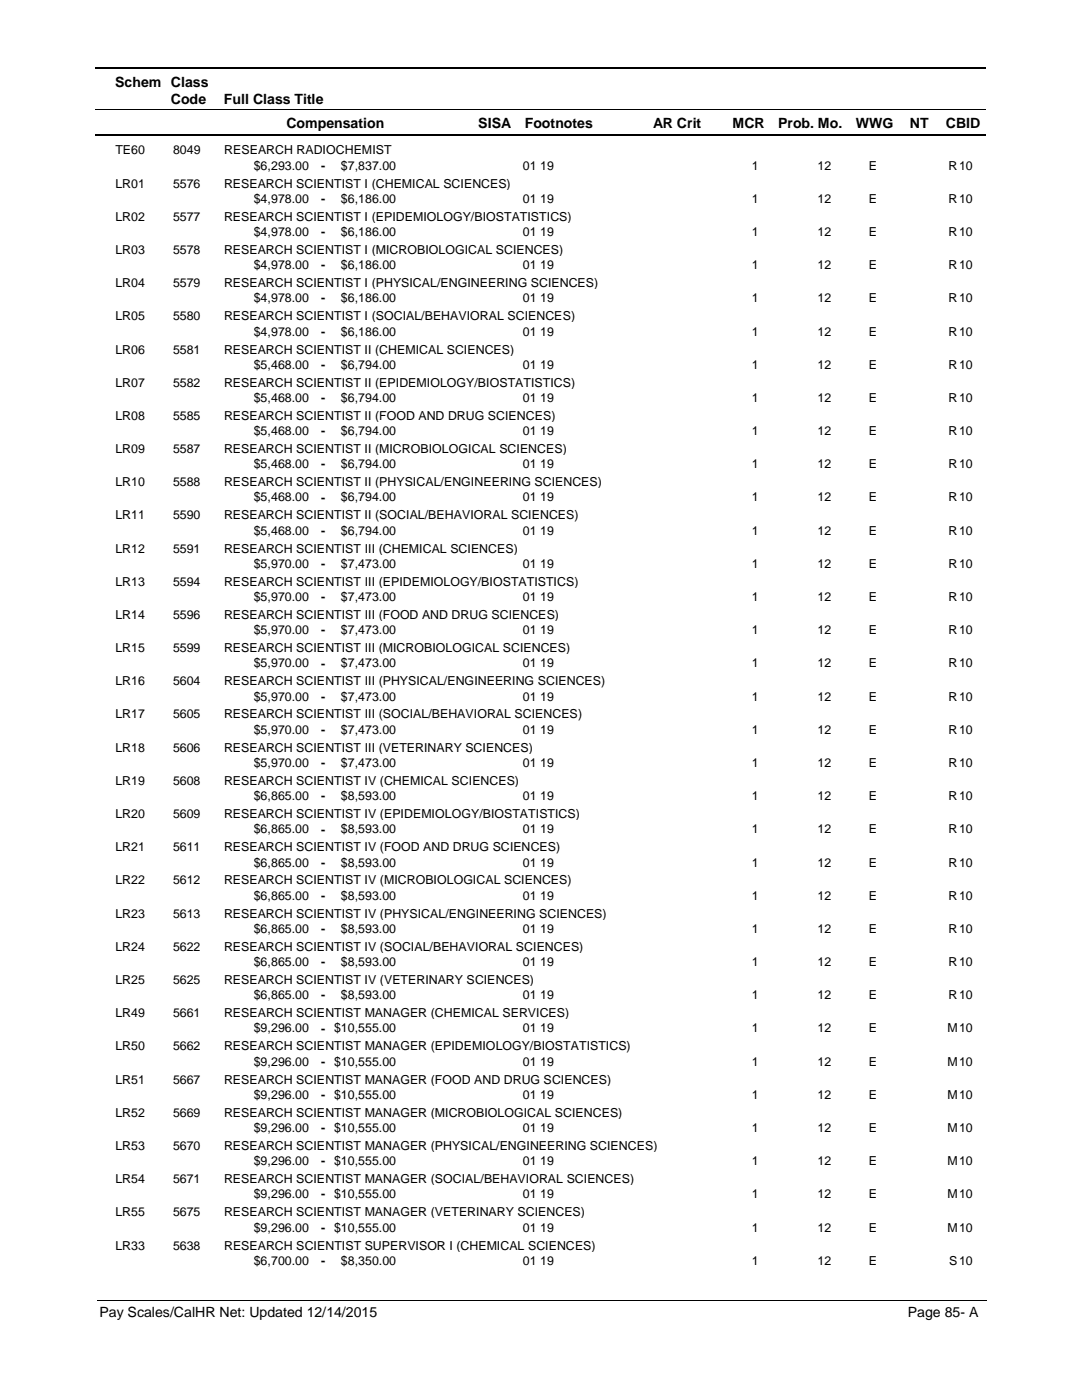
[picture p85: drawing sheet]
<svg xmlns="http://www.w3.org/2000/svg" width="216mm" height="279mm" viewBox="0 0 216 279" stroke-linecap="round" stroke-linejoin="round" font-family="sans-serif">
<defs><g id="words">
<g font-size="2.8">
<text x="23" y="17.3">Schem Class</text>
<text x="34.1" y="20.7">Code</text>
<text x="44.7" y="20.7">Full Class Title</text>
<text x="57.2" y="25.6">Compensation</text>
<text x="95.4" y="25.6">SISA</text>
<text x="104.7" y="25.6">Footnotes</text>
<text x="130.3" y="25.6">AR Crit</text>
<text x="146.2" y="25.6">MCR</text>
<text x="155.3" y="25.6">Prob. Mo.</text>
<text x="170.8" y="25.6">WWG</text>
<text x="181.5" y="25.6">NT</text>
<text x="188.7" y="25.6">CBID</text>
<text x="19.9" y="262.9">Pay Scales/CalHR Net: Updated 12/14/2015</text>
<text x="181.1" y="262.9">Page 85- A</text>
</g>
<g font-size="2.5">
<text x="23" y="30.8">TE60</text>
<text x="34.5" y="30.8">8049</text>
<text x="44.7" y="30.8">RESEARCH RADIOCHEMIST</text>
<text x="50.6" y="33.9">$6,293.00</text>
<text x="64.1" y="33.9">-</text>
<text x="68" y="33.9">$7,837.00</text>
<text x="104.3" y="33.9">01 19</text>
<text x="150" y="33.9">1</text>
<text x="163.1" y="33.9">12</text>
<text x="173.4" y="33.9">E</text>
<text x="189.3" y="33.9">R</text>
<text x="191.4" y="33.9">10</text>
<text x="23" y="37.4">LR01</text>
<text x="34.5" y="37.4">5576</text>
<text x="44.7" y="37.4">RESEARCH SCIENTIST I (CHEMICAL SCIENCES)</text>
<text x="50.6" y="40.5">$4,978.00</text>
<text x="64.1" y="40.5">-</text>
<text x="68" y="40.5">$6,186.00</text>
<text x="104.3" y="40.5">01 19</text>
<text x="150" y="40.5">1</text>
<text x="163.1" y="40.5">12</text>
<text x="173.4" y="40.5">E</text>
<text x="189.3" y="40.5">R</text>
<text x="191.4" y="40.5">10</text>
<text x="23" y="44">LR02</text>
<text x="34.5" y="44">5577</text>
<text x="44.7" y="44">RESEARCH SCIENTIST I (EPIDEMIOLOGY/BIOSTATISTICS)</text>
<text x="50.6" y="47.1">$4,978.00</text>
<text x="64.1" y="47.1">-</text>
<text x="68" y="47.1">$6,186.00</text>
<text x="104.3" y="47.1">01 19</text>
<text x="150" y="47.1">1</text>
<text x="163.1" y="47.1">12</text>
<text x="173.4" y="47.1">E</text>
<text x="189.3" y="47.1">R</text>
<text x="191.4" y="47.1">10</text>
<text x="23" y="50.7">LR03</text>
<text x="34.5" y="50.7">5578</text>
<text x="44.7" y="50.7">RESEARCH SCIENTIST I (MICROBIOLOGICAL SCIENCES)</text>
<text x="50.6" y="53.7">$4,978.00</text>
<text x="64.1" y="53.8">-</text>
<text x="68" y="53.7">$6,186.00</text>
<text x="104.3" y="53.7">01 19</text>
<text x="150" y="53.7">1</text>
<text x="163.1" y="53.7">12</text>
<text x="173.4" y="53.7">E</text>
<text x="189.3" y="53.7">R</text>
<text x="191.4" y="53.7">10</text>
<text x="23" y="57.3">LR04</text>
<text x="34.5" y="57.3">5579</text>
<text x="44.7" y="57.3">RESEARCH SCIENTIST I (PHYSICAL/ENGINEERING SCIENCES)</text>
<text x="23" y="63.9">LR05</text>
<text x="34.5" y="63.9">5580</text>
<text x="44.7" y="63.9">RESEARCH SCIENTIST I (SOCIAL/BEHAVIORAL SCIENCES)</text>
<text x="50.6" y="60.3">$4,978.00</text>
<text x="64.1" y="60.4">-</text>
<text x="68" y="60.3">$6,186.00</text>
<text x="104.3" y="60.3">01 19</text>
<text x="150" y="60.3">1</text>
<text x="163.1" y="60.3">12</text>
<text x="173.4" y="60.3">E</text>
<text x="189.3" y="60.3">R</text>
<text x="191.4" y="60.3">10</text>
<text x="23" y="70.5">LR06</text>
<text x="34.5" y="70.5">5581</text>
<text x="44.7" y="70.5">RESEARCH SCIENTIST II (CHEMICAL SCIENCES)</text>
<text x="50.6" y="67">$4,978.00</text>
<text x="64.1" y="67">-</text>
<text x="68" y="67">$6,186.00</text>
<text x="104.3" y="67">01 19</text>
<text x="150" y="67">1</text>
<text x="163.1" y="67">12</text>
<text x="173.4" y="67">E</text>
<text x="189.3" y="67">R</text>
<text x="191.4" y="67">10</text>
<text x="23" y="77.2">LR07</text>
<text x="34.5" y="77.2">5582</text>
<text x="44.7" y="77.2">RESEARCH SCIENTIST II (EPIDEMIOLOGY/BIOSTATISTICS)</text>
<text x="50.6" y="73.6">$5,468.00</text>
<text x="64.1" y="73.6">-</text>
<text x="68" y="73.6">$6,794.00</text>
<text x="104.3" y="73.6">01 19</text>
<text x="150" y="73.6">1</text>
<text x="163.1" y="73.6">12</text>
<text x="173.4" y="73.6">E</text>
<text x="189.3" y="73.6">R</text>
<text x="191.4" y="73.6">10</text>
<text x="23" y="83.8">LR08</text>
<text x="34.5" y="83.8">5585</text>
<text x="44.7" y="83.8">RESEARCH SCIENTIST II (FOOD AND DRUG SCIENCES)</text>
<text x="50.6" y="80.2">$5,468.00</text>
<text x="64.1" y="80.2">-</text>
<text x="68" y="80.2">$6,794.00</text>
<text x="104.3" y="80.2">01 19</text>
<text x="150" y="80.2">1</text>
<text x="163.1" y="80.2">12</text>
<text x="173.4" y="80.2">E</text>
<text x="189.3" y="80.2">R</text>
<text x="191.4" y="80.2">10</text>
<text x="50.6" y="86.8">$5,468.00</text>
<text x="64.1" y="86.9">-</text>
<text x="68" y="86.8">$6,794.00</text>
<text x="104.3" y="86.8">01 19</text>
<text x="150" y="86.8">1</text>
<text x="163.1" y="86.8">12</text>
<text x="173.4" y="86.8">E</text>
<text x="189.3" y="86.8">R</text>
<text x="191.4" y="86.8">10</text>
<text x="23" y="90.4">LR09</text>
<text x="34.5" y="90.4">5587</text>
<text x="44.7" y="90.4">RESEARCH SCIENTIST II (MICROBIOLOGICAL SCIENCES)</text>
<text x="50.6" y="93.5">$5,468.00</text>
<text x="64.1" y="93.5">-</text>
<text x="68" y="93.5">$6,794.00</text>
<text x="104.3" y="93.5">01 19</text>
<text x="150" y="93.5">1</text>
<text x="163.1" y="93.5">12</text>
<text x="173.4" y="93.5">E</text>
<text x="189.3" y="93.5">R</text>
<text x="191.4" y="93.5">10</text>
<text x="23" y="97">LR10</text>
<text x="34.5" y="97">5588</text>
<text x="44.7" y="97">RESEARCH SCIENTIST II (PHYSICAL/ENGINEERING SCIENCES)</text>
<text x="50.6" y="100.1">$5,468.00</text>
<text x="64.1" y="100.1">-</text>
<text x="68" y="100.1">$6,794.00</text>
<text x="104.3" y="100.1">01 19</text>
<text x="150" y="100.1">1</text>
<text x="163.1" y="100.1">12</text>
<text x="173.4" y="100.1">E</text>
<text x="189.3" y="100.1">R</text>
<text x="191.4" y="100.1">10</text>
<text x="23" y="103.7">LR11</text>
<text x="34.5" y="103.7">5590</text>
<text x="44.7" y="103.7">RESEARCH SCIENTIST II (SOCIAL/BEHAVIORAL SCIENCES)</text>
<text x="50.6" y="106.7">$5,468.00</text>
<text x="64.1" y="106.7">-</text>
<text x="68" y="106.7">$6,794.00</text>
<text x="104.3" y="106.7">01 19</text>
<text x="150" y="106.7">1</text>
<text x="163.1" y="106.7">12</text>
<text x="173.4" y="106.7">E</text>
<text x="189.3" y="106.7">R</text>
<text x="191.4" y="106.7">10</text>
<text x="23" y="110.3">LR12</text>
<text x="34.5" y="110.3">5591</text>
<text x="44.7" y="110.3">RESEARCH SCIENTIST III (CHEMICAL SCIENCES)</text>
<text x="50.6" y="113.3">$5,970.00</text>
<text x="64.1" y="113.4">-</text>
<text x="68" y="113.3">$7,473.00</text>
<text x="104.3" y="113.3">01 19</text>
<text x="150" y="113.3">1</text>
<text x="163.1" y="113.3">12</text>
<text x="173.4" y="113.3">E</text>
<text x="189.3" y="113.3">R</text>
<text x="191.4" y="113.3">10</text>
<text x="23" y="116.9">LR13</text>
<text x="34.5" y="116.9">5594</text>
<text x="44.7" y="116.9">RESEARCH SCIENTIST III (EPIDEMIOLOGY/BIOSTATISTICS)</text>
<text x="50.6" y="120">$5,970.00</text>
<text x="64.1" y="120">-</text>
<text x="68" y="120">$7,473.00</text>
<text x="104.3" y="120">01 19</text>
<text x="150" y="120">1</text>
<text x="163.1" y="120">12</text>
<text x="173.4" y="120">E</text>
<text x="189.3" y="120">R</text>
<text x="191.4" y="120">10</text>
<text x="23" y="123.5">LR14</text>
<text x="34.5" y="123.5">5596</text>
<text x="44.7" y="123.5">RESEARCH SCIENTIST III (FOOD AND DRUG SCIENCES)</text>
<text x="23" y="130.2">LR15</text>
<text x="34.5" y="130.2">5599</text>
<text x="44.7" y="130.2">RESEARCH SCIENTIST III (MICROBIOLOGICAL SCIENCES)</text>
<text x="50.6" y="126.6">$5,970.00</text>
<text x="64.1" y="126.6">-</text>
<text x="68" y="126.6">$7,473.00</text>
<text x="104.3" y="126.6">01 19</text>
<text x="150" y="126.6">1</text>
<text x="163.1" y="126.6">12</text>
<text x="173.4" y="126.6">E</text>
<text x="189.3" y="126.6">R</text>
<text x="191.4" y="126.6">10</text>
<text x="23" y="136.8">LR16</text>
<text x="34.5" y="136.8">5604</text>
<text x="44.7" y="136.8">RESEARCH SCIENTIST III (PHYSICAL/ENGINEERING SCIENCES)</text>
<text x="50.6" y="133.2">$5,970.00</text>
<text x="64.1" y="133.2">-</text>
<text x="68" y="133.2">$7,473.00</text>
<text x="104.3" y="133.2">01 19</text>
<text x="150" y="133.2">1</text>
<text x="163.1" y="133.2">12</text>
<text x="173.4" y="133.2">E</text>
<text x="189.3" y="133.2">R</text>
<text x="191.4" y="133.2">10</text>
<text x="23" y="143.4">LR17</text>
<text x="34.5" y="143.4">5605</text>
<text x="44.7" y="143.4">RESEARCH SCIENTIST III (SOCIAL/BEHAVIORAL SCIENCES)</text>
<text x="50.6" y="139.8">$5,970.00</text>
<text x="64.1" y="139.8">-</text>
<text x="68" y="139.8">$7,473.00</text>
<text x="104.3" y="139.8">01 19</text>
<text x="150" y="139.8">1</text>
<text x="163.1" y="139.8">12</text>
<text x="173.4" y="139.8">E</text>
<text x="189.3" y="139.8">R</text>
<text x="191.4" y="139.8">10</text>
<text x="50.6" y="146.5">$5,970.00</text>
<text x="64.1" y="146.5">-</text>
<text x="68" y="146.5">$7,473.00</text>
<text x="104.3" y="146.5">01 19</text>
<text x="150" y="146.5">1</text>
<text x="163.1" y="146.5">12</text>
<text x="173.4" y="146.5">E</text>
<text x="189.3" y="146.5">R</text>
<text x="191.4" y="146.5">10</text>
<text x="23" y="150">LR18</text>
<text x="34.5" y="150">5606</text>
<text x="44.7" y="150">RESEARCH SCIENTIST III (VETERINARY SCIENCES)</text>
<text x="50.6" y="153.1">$5,970.00</text>
<text x="64.1" y="153.1">-</text>
<text x="68" y="153.1">$7,473.00</text>
<text x="104.3" y="153.1">01 19</text>
<text x="150" y="153.1">1</text>
<text x="163.1" y="153.1">12</text>
<text x="173.4" y="153.1">E</text>
<text x="189.3" y="153.1">R</text>
<text x="191.4" y="153.1">10</text>
<text x="23" y="156.7">LR19</text>
<text x="34.5" y="156.7">5608</text>
<text x="44.7" y="156.7">RESEARCH SCIENTIST IV (CHEMICAL SCIENCES)</text>
<text x="50.6" y="159.7">$6,865.00</text>
<text x="64.1" y="159.7">-</text>
<text x="68" y="159.7">$8,593.00</text>
<text x="104.3" y="159.7">01 19</text>
<text x="150" y="159.7">1</text>
<text x="163.1" y="159.7">12</text>
<text x="173.4" y="159.7">E</text>
<text x="189.3" y="159.7">R</text>
<text x="191.4" y="159.7">10</text>
<text x="23" y="163.3">LR20</text>
<text x="34.5" y="163.3">5609</text>
<text x="44.7" y="163.3">RESEARCH SCIENTIST IV (EPIDEMIOLOGY/BIOSTATISTICS)</text>
<text x="50.6" y="166.3">$6,865.00</text>
<text x="64.1" y="166.3">-</text>
<text x="68" y="166.3">$8,593.00</text>
<text x="104.3" y="166.3">01 19</text>
<text x="150" y="166.3">1</text>
<text x="163.1" y="166.3">12</text>
<text x="173.4" y="166.3">E</text>
<text x="189.3" y="166.3">R</text>
<text x="191.4" y="166.3">10</text>
<text x="23" y="169.9">LR21</text>
<text x="34.5" y="169.9">5611</text>
<text x="44.7" y="169.9">RESEARCH SCIENTIST IV (FOOD AND DRUG SCIENCES)</text>
<text x="50.6" y="172.9">$6,865.00</text>
<text x="64.1" y="173">-</text>
<text x="68" y="172.9">$8,593.00</text>
<text x="104.3" y="172.9">01 19</text>
<text x="150" y="172.9">1</text>
<text x="163.1" y="172.9">12</text>
<text x="173.4" y="172.9">E</text>
<text x="189.3" y="172.9">R</text>
<text x="191.4" y="172.9">10</text>
<text x="23" y="176.5">LR22</text>
<text x="34.5" y="176.5">5612</text>
<text x="44.7" y="176.5">RESEARCH SCIENTIST IV (MICROBIOLOGICAL SCIENCES)</text>
<text x="50.6" y="179.6">$6,865.00</text>
<text x="64.1" y="179.6">-</text>
<text x="68" y="179.6">$8,593.00</text>
<text x="104.3" y="179.6">01 19</text>
<text x="150" y="179.6">1</text>
<text x="163.1" y="179.6">12</text>
<text x="173.4" y="179.6">E</text>
<text x="189.3" y="179.6">R</text>
<text x="191.4" y="179.6">10</text>
<text x="23" y="183.1">LR23</text>
<text x="34.5" y="183.1">5613</text>
<text x="44.7" y="183.1">RESEARCH SCIENTIST IV (PHYSICAL/ENGINEERING SCIENCES)</text>
<text x="23" y="189.8">LR24</text>
<text x="34.5" y="189.8">5622</text>
<text x="44.7" y="189.8">RESEARCH SCIENTIST IV (SOCIAL/BEHAVIORAL SCIENCES)</text>
<text x="50.6" y="186.2">$6,865.00</text>
<text x="64.1" y="186.2">-</text>
<text x="68" y="186.2">$8,593.00</text>
<text x="104.3" y="186.2">01 19</text>
<text x="150" y="186.2">1</text>
<text x="163.1" y="186.2">12</text>
<text x="173.4" y="186.2">E</text>
<text x="189.3" y="186.2">R</text>
<text x="191.4" y="186.2">10</text>
<text x="23" y="196.4">LR25</text>
<text x="34.5" y="196.4">5625</text>
<text x="44.7" y="196.4">RESEARCH SCIENTIST IV (VETERINARY SCIENCES)</text>
<text x="50.6" y="192.8">$6,865.00</text>
<text x="64.1" y="192.8">-</text>
<text x="68" y="192.8">$8,593.00</text>
<text x="104.3" y="192.8">01 19</text>
<text x="150" y="192.8">1</text>
<text x="163.1" y="192.8">12</text>
<text x="173.4" y="192.8">E</text>
<text x="189.3" y="192.8">R</text>
<text x="191.4" y="192.8">10</text>
<text x="23" y="203">LR49</text>
<text x="34.5" y="203">5661</text>
<text x="44.7" y="203">RESEARCH SCIENTIST MANAGER (CHEMICAL SERVICES)</text>
<text x="50.6" y="199.4">$6,865.00</text>
<text x="64.1" y="199.5">-</text>
<text x="68" y="199.4">$8,593.00</text>
<text x="104.3" y="199.4">01 19</text>
<text x="150" y="199.4">1</text>
<text x="163.1" y="199.4">12</text>
<text x="173.4" y="199.4">E</text>
<text x="189.3" y="199.4">R</text>
<text x="191.4" y="199.4">10</text>
<text x="23" y="209.6">LR50</text>
<text x="34.5" y="209.6">5662</text>
<text x="44.7" y="209.6">RESEARCH SCIENTIST MANAGER (EPIDEMIOLOGY/BIOSTATISTICS)</text>
<text x="50.6" y="206.1">$9,296.00</text>
<text x="64.1" y="206.1">- $10,555.00</text>
<text x="104.3" y="206.1">01 19</text>
<text x="150" y="206.1">1</text>
<text x="163.1" y="206.1">12</text>
<text x="173.4" y="206.1">E</text>
<text x="189.1" y="206.1">M</text>
<text x="191.4" y="206.1">10</text>
<text x="50.6" y="212.7">$9,296.00</text>
<text x="64.1" y="212.7">- $10,555.00</text>
<text x="104.3" y="212.7">01 19</text>
<text x="150" y="212.7">1</text>
<text x="163.1" y="212.7">12</text>
<text x="173.4" y="212.7">E</text>
<text x="189.1" y="212.7">M</text>
<text x="191.4" y="212.7">10</text>
<text x="23" y="216.3">LR51</text>
<text x="34.5" y="216.3">5667</text>
<text x="44.7" y="216.3">RESEARCH SCIENTIST MANAGER (FOOD AND DRUG SCIENCES)</text>
<text x="50.6" y="219.3">$9,296.00</text>
<text x="64.1" y="219.3">- $10,555.00</text>
<text x="104.3" y="219.3">01 19</text>
<text x="150" y="219.3">1</text>
<text x="163.1" y="219.3">12</text>
<text x="173.4" y="219.3">E</text>
<text x="189.1" y="219.3">M</text>
<text x="191.4" y="219.3">10</text>
<text x="23" y="222.9">LR52</text>
<text x="34.5" y="222.9">5669</text>
<text x="44.7" y="222.9">RESEARCH SCIENTIST MANAGER (MICROBIOLOGICAL SCIENCES)</text>
<text x="50.6" y="225.9">$9,296.00</text>
<text x="64.1" y="226">- $10,555.00</text>
<text x="104.3" y="225.9">01 19</text>
<text x="150" y="225.9">1</text>
<text x="163.1" y="225.9">12</text>
<text x="173.4" y="225.9">E</text>
<text x="189.1" y="225.9">M</text>
<text x="191.4" y="225.9">10</text>
<text x="23" y="229.5">LR53</text>
<text x="34.5" y="229.5">5670</text>
<text x="44.7" y="229.5">RESEARCH SCIENTIST MANAGER (PHYSICAL/ENGINEERING SCIENCES)</text>
<text x="50.6" y="232.5">$9,296.00</text>
<text x="64.1" y="232.6">- $10,555.00</text>
<text x="104.3" y="232.5">01 19</text>
<text x="150" y="232.5">1</text>
<text x="163.1" y="232.5">12</text>
<text x="173.4" y="232.5">E</text>
<text x="189.1" y="232.5">M</text>
<text x="191.4" y="232.5">10</text>
<text x="23" y="236.1">LR54</text>
<text x="34.5" y="236.1">5671</text>
<text x="44.7" y="236.1">RESEARCH SCIENTIST MANAGER (SOCIAL/BEHAVIORAL SCIENCES)</text>
<text x="50.6" y="239.2">$9,296.00</text>
<text x="64.1" y="239.2">- $10,555.00</text>
<text x="104.3" y="239.2">01 19</text>
<text x="150" y="239.2">1</text>
<text x="163.1" y="239.2">12</text>
<text x="173.4" y="239.2">E</text>
<text x="189.1" y="239.2">M</text>
<text x="191.4" y="239.2">10</text>
<text x="23" y="242.7">LR55</text>
<text x="34.5" y="242.7">5675</text>
<text x="44.7" y="242.7">RESEARCH SCIENTIST MANAGER (VETERINARY SCIENCES)</text>
<text x="50.6" y="245.8">$9,296.00</text>
<text x="64.1" y="245.8">- $10,555.00</text>
<text x="104.3" y="245.8">01 19</text>
<text x="150" y="245.8">1</text>
<text x="163.1" y="245.8">12</text>
<text x="173.4" y="245.8">E</text>
<text x="189.1" y="245.8">M</text>
<text x="191.4" y="245.8">10</text>
<text x="23" y="249.4">LR33</text>
<text x="34.5" y="249.4">5638</text>
<text x="44.7" y="249.4">RESEARCH SCIENTIST SUPERVISOR I (CHEMICAL SCIENCES)</text>
<text x="50.6" y="252.4">$6,700.00</text>
<text x="64.1" y="252.4">-</text>
<text x="68" y="252.4">$8,350.00</text>
<text x="104.3" y="252.4">01 19</text>
<text x="150" y="252.4">1</text>
<text x="163.1" y="252.4">12</text>
<text x="173.4" y="252.4">E</text>
<text x="189.4" y="252.4">S</text>
<text x="191.4" y="252.4">10</text>
</g>
</g></defs>
<path d="M19 13.5h177.8M19 27h177.8" fill="none" stroke="#000" stroke-width=".36"/>
<path d="M19 21.8h177.8" fill="none" stroke="#000" stroke-width=".2"/>
<g fill="#fff">
<path d="M46.9 31.2h16.3v3h-16.3z"/>
<path d="M191 31.2h4.2v3h-4.2z"/>
<path d="M46.9 37.8h16.3v3h-16.3z"/>
<path d="M191 37.8h4.2v3h-4.2z"/>
<path d="M46.9 44.5h16.3v3h-16.3z"/>
<path d="M191 44.5h4.2v3h-4.2z"/>
<path d="M46.9 51.1h16.3v3h-16.3z"/>
<path d="M191 51.1h4.2v3h-4.2z"/>
<path d="M46.9 57.7h16.3v3h-16.3z"/>
<path d="M191 57.7h4.2v3h-4.2z"/>
<path d="M46.9 64.3h16.3v3h-16.3z"/>
<path d="M191 64.3h4.2v3h-4.2z"/>
<path d="M46.9 71h16.3v3h-16.3z"/>
<path d="M191 71h4.2v3h-4.2z"/>
<path d="M46.9 77.6h16.3v3h-16.3z"/>
<path d="M191 77.6h4.2v3h-4.2z"/>
<path d="M46.9 84.2h16.3v3h-16.3z"/>
<path d="M191 84.2h4.2v3h-4.2z"/>
<path d="M46.9 90.8h16.3v3h-16.3z"/>
<path d="M191 90.8h4.2v3h-4.2z"/>
<path d="M46.9 97.5h16.3v2.9h-16.3z"/>
<path d="M191 97.5h4.2v2.9h-4.2z"/>
<path d="M46.9 104.1h16.3v3h-16.3z"/>
<path d="M191 104.1h4.2v3h-4.2z"/>
<path d="M46.9 110.7h16.3v3h-16.3z"/>
<path d="M191 110.7h4.2v3h-4.2z"/>
<path d="M46.9 117.3h16.3v3h-16.3z"/>
<path d="M191 117.3h4.2v3h-4.2z"/>
<path d="M46.9 124h16.3v2.9h-16.3z"/>
<path d="M191 124h4.2v2.9h-4.2z"/>
<path d="M46.9 130.6h16.3v3h-16.3z"/>
<path d="M191 130.6h4.2v3h-4.2z"/>
<path d="M46.9 137.2h16.3v3h-16.3z"/>
<path d="M191 137.2h4.2v3h-4.2z"/>
<path d="M46.9 143.8h16.3v3h-16.3z"/>
<path d="M191 143.8h4.2v3h-4.2z"/>
<path d="M46.9 150.5h16.3v2.9h-16.3z"/>
<path d="M191 150.5h4.2v2.9h-4.2z"/>
<path d="M46.9 157.1h16.3v2.9h-16.3z"/>
<path d="M191 157.1h4.2v2.9h-4.2z"/>
<path d="M46.9 163.7h16.3v3h-16.3z"/>
<path d="M191 163.7h4.2v3h-4.2z"/>
<path d="M46.9 170.3h16.3v3h-16.3z"/>
<path d="M191 170.3h4.2v3h-4.2z"/>
<path d="M46.9 176.9h16.3v3h-16.3z"/>
<path d="M191 176.9h4.2v3h-4.2z"/>
<path d="M46.9 183.6h16.3v2.9h-16.3z"/>
<path d="M191 183.6h4.2v2.9h-4.2z"/>
<path d="M46.9 190.2h16.3v2.9h-16.3z"/>
<path d="M191 190.2h4.2v2.9h-4.2z"/>
<path d="M46.9 196.8h16.3v3h-16.3z"/>
<path d="M191 196.8h4.2v3h-4.2z"/>
<path d="M46.9 203.4h16.3v3h-16.3z"/>
<path d="M191 203.4h4.2v3h-4.2z"/>
<path d="M46.9 210h16.3v3h-16.3z"/>
<path d="M191 210h4.2v3h-4.2z"/>
<path d="M46.9 216.7h16.3v2.9h-16.3z"/>
<path d="M191 216.7h4.2v2.9h-4.2z"/>
<path d="M46.9 223.3h16.3v3h-16.3z"/>
<path d="M191 223.3h4.2v3h-4.2z"/>
<path d="M46.9 229.9h16.3v3h-16.3z"/>
<path d="M191 229.9h4.2v3h-4.2z"/>
<path d="M46.9 236.5h16.3v3h-16.3z"/>
<path d="M191 236.5h4.2v3h-4.2z"/>
<path d="M46.9 243.2h16.3v2.9h-16.3z"/>
<path d="M191 243.2h4.2v2.9h-4.2z"/>
<path d="M46.9 249.8h16.3v3h-16.3z"/>
<path d="M191 249.8h4.2v3h-4.2z"/>
</g>
<path d="M19.4 259.6h177.4" fill="none" stroke="#000" stroke-width=".2"/>
<use href="#words"/>
</svg>
